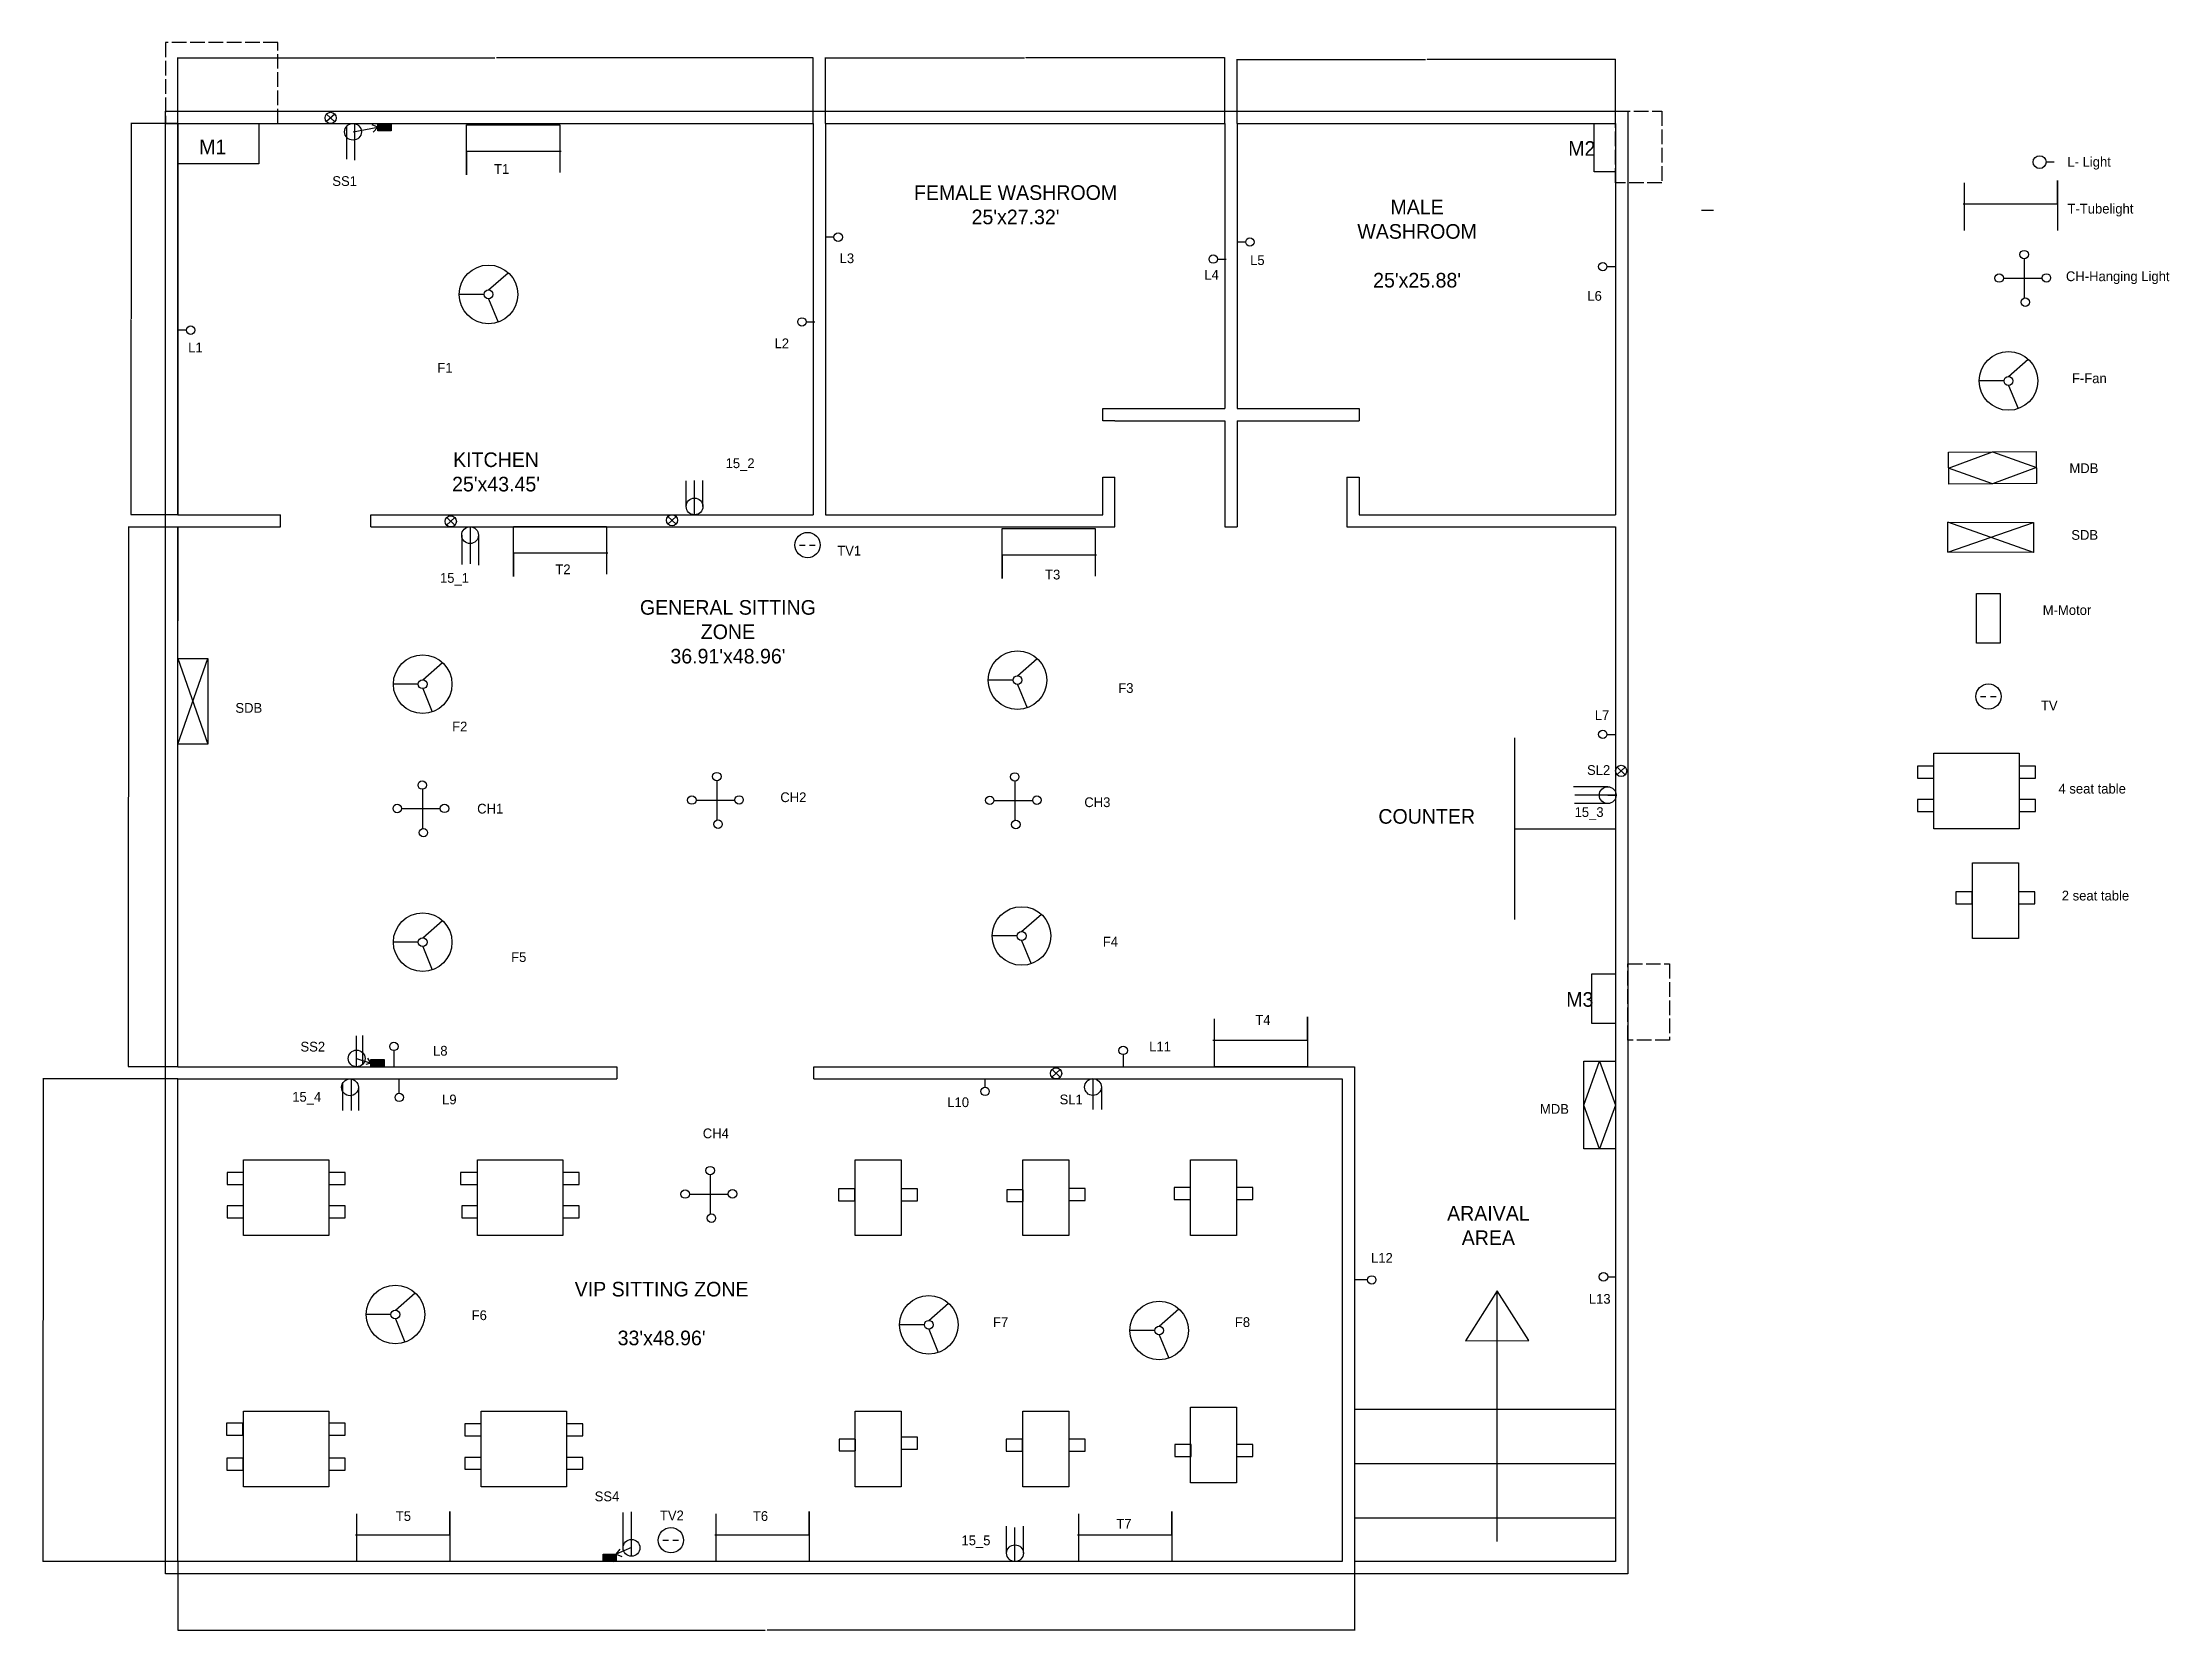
# Model space of a CAD drawing. Header units: inches. Extents: x -94 to 1651, y -1204 to 99.
import ezdxf

# ---------------------------------------------------------------- set-up
doc = ezdxf.new("R2010")
doc.units = ezdxf.units.IN
doc.header["$MEASUREMENT"] = 0
doc.linetypes.add('ACAD_ISO02W100', pattern=[15, 12, -3])
doc.dimstyles.get("Standard").update_dxf_attribs({"dimtxt": 0.18, "dimasz": 0.18, "dimexe": 0.18, "dimexo": 0.0625, "dimgap": 0.09, "dimtad": 0, "dimtih": 1, "dimtoh": 1, "dimdec": 4, "dimzin": 0, "dimdsep": 46, "dimtxsty": 'Standard', "dimcen": 0.09, "dimadec": 0, "dimazin": 0, "dimtfac": 1, "dimtdec": 4, "dimtofl": 0, "dimtmove": 0, "dimatfit": 3, "dimfxl": 0, "dimtolj": 1, "dimtzin": 0, "dimarcsym": 0})

msp = doc.modelspace()

# ---------------------------------------------------------------- texts
for s, insert, char_height, width, attachment_point in [('M1', (34.15541, 19.58746), 12, 30.0398465, 1), ('M2', (1157.79684, 18.30071), 12, 30.0398465, 1), ('L- Light', (1567.41853, 5.37599), 8, 78.1045874, 1), ('SS1', (143.4441, -10.46027), 8, 38.863171, 1), ('T1', (276.16704, -0.54621), 8, 27.7775528, 1), ("FEMALE WASHROOM\\P25'x27.32'", (704.19088, -17.87833), 12, 161.877468, 2), ("MALE\\PWASHROOM^J^J25'x25.88'", (1033.73417, -29.777), 12, 161.877468, 2), ('T-Tubelight', (1567.53591, -33.07232), 8, 0.5134025, 1), ('L3', (559.82563, -73.79131), 8, 13.6774978, 1), ('L5', (896.68205, -75.32373), 8, 13.6774978, 1), ('L4', (859.14212, -87.28815), 8, 13.6774978, 1), ('L6', (1173.47621, -104.65363), 8, 13.6774978, 1), ('CH-Hanging Light', (1566.26514, -88.56131), 8, 167.4753847, 1), ('L1', (25.15029, -146.96036), 8, 13.6774978, 1), ('L2', (506.39971, -143.61528), 8, 13.6774978, 1), ('F1', (229.64797, -163.66585), 8, 100.8711595, 1), ('F-Fan', (1571.19357, -172.25431), 8, 66.0839803, 1), ("KITCHEN\\P25'x43.45'", (277.80115, -237.07972), 12, 161.877468, 2), ('15_2', (466.21572, -241.96379), 8, 34.4510956, 1), ('MDB', (1569.11168, -246.04357), 8, 67.3450981, 1), ('TV1', (557.82658, -313.71525), 8, 32.9244126, 1), ('SDB', (1570.6684, -300.79819), 8, 38.5008645, 1), ('T2', (326.51385, -328.99465), 8, 27.7775528, 1), ('15_1', (231.78023, -336.07516), 8, 34.4510956, 1), ('T3', (728.42029, -333.33032), 8, 27.7775528, 1), ("GENERAL SITTING ZONE\\P36.91'x48.96'", (468.13212, -358.24526), 12, 161.877468, 2), ('M-Motor', (1547.23278, -362.44056), 8, 45.7725105, 1), ('F3', (788.47403, -426.42756), 8, 100.8711595, 1), ('SDB', (63.91011, -442.71676), 8, 38.5008645, 1), ('L7', (1179.59694, -448.59126), 8, 13.6774978, 1), ('TV', (1545.73171, -440.8198), 8, 65.2535295, 1), ('F2', (241.75842, -457.98761), 8, 100.8711595, 1), ('SL2', (1173.19471, -493.71064), 8, 38.863171, 1), ('CH2', (511.13791, -516.02646), 8, 35.4485574, 1), ('CH3', (760.64121, -520.11237), 8, 35.4485574, 1), ('4 seat table', (1560.15891, -508.96922), 8, 114.1879793, 1), ('CH1', (262.31631, -525.38843), 8, 35.4485574, 1), ('COUNTER', (1041.64413, -529.73149), 12, 161.877468, 2), ('15_3', (1162.99242, -528.22465), 8, 34.4510956, 1), ('2 seat table', (1562.842, -596.71662), 8, 114.1879793, 1), ('F4', (775.80583, -634.52972), 8, 100.8711595, 1), ('F5', (290.19188, -647.18458), 8, 100.8711595, 1), ('M3', (1156.14807, -679.95327), 12, 30.0398465, 1), ('T4', (900.95166, -698.75952), 8, 27.7775528, 1), ('SS2', (117.30105, -720.67598), 8, 38.863171, 1), ('L8', (226.10176, -724.02575), 8, 13.6774978, 1), ('L11', (813.84205, -720.60977), 8, 13.6774978, 1), ('15_4', (110.53809, -761.82689), 8, 34.4510956, 1), ('L9', (233.53547, -763.9841), 8, 13.6774978, 1), ('L10', (648.1661, -766.2654), 8, 13.6774978, 1), ('SL1', (740.34036, -763.99128), 8, 38.863171, 1), ('MDB', (1134.57195, -771.75573), 8, 67.3450981, 1), ('CH4', (447.50501, -791.80656), 8, 35.4485574, 1), ('ARAIVAL\\PAREA', (1092.24188, -855.42366), 12, 161.877468, 2), ('L12', (995.94277, -893.95847), 8, 13.6774978, 1), ("VIP SITTING ZONE\\P\\P33'x48.96'", (413.69516, -917.64443), 12, 161.877468, 2), ('F6', (257.81762, -941.05858), 8, 100.8711595, 1), ('L13', (1174.70416, -927.59048), 8, 13.6774978, 1), ('F7', (685.72093, -946.68296), 8, 100.8711595, 1), ('F8', (884.18924, -946.68296), 8, 100.8711595, 1), ('SS4', (358.74567, -1089.65341), 8, 38.863171, 1), ('T5', (195.56868, -1105.79653), 8, 27.7775528, 1), ('TV2', (412.30815, -1105.28746), 8, 32.9244126, 1), ('T6', (488.61391, -1105.79653), 8, 27.7775528, 1), ('T7', (786.8531, -1112.15624), 8, 27.7775528, 1), ('15_5', (659.79315, -1125.74957), 8, 34.4510956, 1)]:
    msp.add_mtext(s, dxfattribs=dict(insert=insert, char_height=char_height, width=width, attachment_point=attachment_point))

# ---------------------------------------------------------------- blocks, each defined once
blk = doc.blocks.new('*D3')
at = {"color": 0, "lineweight": -2}
for p, q in [((16.6, 32.9), (16.6, 86.9)), ((16.8, 86.7), (276.7, 86.7)), ((537.9, 86.7), (278.1, 86.7)), ((538.1, 32.9), (538.1, 86.9))]:
    blk.add_line(p, q, dxfattribs=at)
at = {"color": 0}
for points in [[(16.8, 86.7), (16.8, 86.7), (16.6, 86.7)], [(537.9, 86.7), (537.9, 86.7), (538.1, 86.7)]]:
    blk.add_solid(points, dxfattribs=at)
at = {"layer": 'Defpoints', "color": 0}
for p in [(538.1, 86.7), (16.6, 32.8), (538.1, 32.8)]:
    blk.add_point(p, dxfattribs=at)
at = {"color": 0, "insert": (277.4, 86.7), "char_height": 0.18, "attachment_point": 5}
blk.add_mtext('\\A1;521.4529', dxfattribs=at)
blk = doc.blocks.new('*D4')
at = {"color": 0, "lineweight": -2}
for p, q in [((16.6, 32.8), (-21.8, 32.8)), ((-21.7, 32.6), (-21.7, -127.6)), ((-21.7, -288.1), (-21.7, -127.9)), ((16.6, -288.3), (-21.8, -288.3))]:
    blk.add_line(p, q, dxfattribs=at)
at = {"color": 0}
for points in [[(-21.7, 32.6), (-21.6, 32.6), (-21.7, 32.8)], [(-21.7, -288.1), (-21.6, -288.1), (-21.7, -288.3)]]:
    blk.add_solid(points, dxfattribs=at)
at = {"layer": 'Defpoints', "color": 0}
for p in [(16.6, 32.8), (-21.7, -288.3), (16.6, -288.3)]:
    blk.add_point(p, dxfattribs=at)
at = {"color": 0, "insert": (-21.7, -127.7), "char_height": 0.18, "attachment_point": 5}
blk.add_mtext('\\A1;321.0754', dxfattribs=at)
blk = doc.blocks.new('*D5')
at = {"color": 0, "lineweight": -2}
for p, q in [((548.1, 32.9), (548.1, 86.9)), ((548.3, 86.7), (711.4, 86.7)), ((875.8, 86.7), (712.7, 86.7)), ((876, 32.9), (876, 86.9))]:
    blk.add_line(p, q, dxfattribs=at)
at = {"color": 0}
for points in [[(548.3, 86.8), (548.3, 86.7), (548.1, 86.7)], [(875.8, 86.8), (875.8, 86.7), (876, 86.7)]]:
    blk.add_solid(points, dxfattribs=at)
at = {"layer": 'Defpoints', "color": 0}
for p in [(876, 86.7), (548.1, 32.8), (876, 32.8)]:
    blk.add_point(p, dxfattribs=at)
at = {"color": 0, "insert": (712, 86.7), "char_height": 0.18, "attachment_point": 5}
blk.add_mtext('\\A1;327.9162', dxfattribs=at)
blk = doc.blocks.new('*D6')
at = {"color": 0, "lineweight": -2}
for p, q in [((886, 32.9), (886, 85.5)), ((886.2, 85.3), (1040.7, 85.3)), ((1196.5, 85.3), (1042, 85.3)), ((1196.6, 32.9), (1196.6, 85.5))]:
    blk.add_line(p, q, dxfattribs=at)
at = {"color": 0}
for points in [[(886.2, 85.3), (886.2, 85.3), (886, 85.3)], [(1196.5, 85.3), (1196.5, 85.3), (1196.6, 85.3)]]:
    blk.add_solid(points, dxfattribs=at)
at = {"layer": 'Defpoints', "color": 0}
for p in [(1196.6, 85.3), (886, 32.8), (1196.6, 32.8)]:
    blk.add_point(p, dxfattribs=at)
at = {"color": 0, "insert": (1041.3, 85.3), "char_height": 0.18, "attachment_point": 5}
blk.add_mtext('\\A1;310.6309', dxfattribs=at)
blk = doc.blocks.new('*D7')
at = {"color": 0, "lineweight": -2}
for p, q in [((16.6, -298.3), (-24.1, -298.3)), ((-23.9, -298.5), (-23.9, -519.6)), ((-23.9, -741), (-23.9, -519.9)), ((16.6, -741.2), (-24.1, -741.2))]:
    blk.add_line(p, q, dxfattribs=at)
at = {"color": 0}
for points in [[(-24, -298.5), (-23.9, -298.5), (-23.9, -298.3)], [(-24, -741), (-23.9, -741), (-23.9, -741.2)]]:
    blk.add_solid(points, dxfattribs=at)
at = {"layer": 'Defpoints', "color": 0}
for p in [(16.6, -298.3), (-23.9, -741.2), (16.6, -741.2)]:
    blk.add_point(p, dxfattribs=at)
at = {"color": 0, "insert": (-23.9, -519.7), "char_height": 0.18, "attachment_point": 5}
blk.add_mtext('\\A1;442.9246', dxfattribs=at)
blk = doc.blocks.new('*D8')
at = {"color": 0, "lineweight": -2}
for p, q in [((16.6, -1147.3), (16.6, -1203.7)), ((982.3, -1147.3), (982.3, -1203.7)), ((16.8, -1203.5), (498.8, -1203.5)), ((982.1, -1203.5), (500.2, -1203.5))]:
    blk.add_line(p, q, dxfattribs=at)
at = {"color": 0}
for points in [[(16.8, -1203.5), (16.8, -1203.5), (16.6, -1203.5)], [(982.1, -1203.5), (982.1, -1203.5), (982.3, -1203.5)]]:
    blk.add_solid(points, dxfattribs=at)
at = {"layer": 'Defpoints', "color": 0}
for p in [(16.6, -1147.2), (982.3, -1147.2), (16.6, -1203.5)]:
    blk.add_point(p, dxfattribs=at)
at = {"color": 0, "insert": (499.5, -1203.5), "char_height": 0.18, "attachment_point": 5}
blk.add_mtext('\\A1;965.6540', dxfattribs=at)
blk = doc.blocks.new('*D9')
at = {"color": 0, "lineweight": -2}
for p, q in [((16.6, -751.2), (-94.1, -751.2)), ((-93.9, -751.4), (-93.9, -949)), ((-93.9, -1147), (-93.9, -949.4)), ((16.6, -1147.2), (-94.1, -1147.2))]:
    blk.add_line(p, q, dxfattribs=at)
at = {"color": 0}
for points in [[(-93.9, -751.4), (-93.8, -751.4), (-93.9, -751.2)], [(-93.9, -1147), (-93.8, -1147), (-93.9, -1147.2)]]:
    blk.add_solid(points, dxfattribs=at)
at = {"layer": 'Defpoints', "color": 0}
for p in [(16.6, -751.2), (-93.9, -1147.2), (16.6, -1147.2)]:
    blk.add_point(p, dxfattribs=at)
at = {"color": 0, "insert": (-93.9, -949.2), "char_height": 0.18, "attachment_point": 5}
blk.add_mtext('\\A1;396.0000', dxfattribs=at)

# ---------------------------------------------------------------- dimensions: what is measured, and where the dimension line sits
for base, p1, p2, picture, middle in [((538.08918, 86.6936), (16.63627, 32.80264), (538.08918, 32.80264), '*D3', (277.36273, 86.6936)), ((876.00535, 86.73781), (548.08918, 32.80264), (876.00535, 32.80264), '*D5', (712.04726, 86.73781)), ((1196.63627, 85.29121), (886.00535, 32.80264), (1196.63627, 32.80264), '*D6', (1041.32081, 85.29121)), ((16.63627, -1203.4865), (982.29029, -1147.19736), (16.63627, -1147.19736), '*D8', (499.46328, -1203.4865))]:
    dim = msp.add_linear_dim(base=base, p1=p1, p2=p2, dimstyle='Standard')
    dim.commit()
    dim.dimension.update_dxf_attribs({"geometry": picture, "text_midpoint": middle})
for base, p1, p2, picture, middle in [((-21.65831, -288.2728), (16.63627, 32.80264), (16.63627, -288.2728), '*D4', (-21.65831, -127.73508)), ((-23.94263, -741.19736), (16.63627, -298.2728), (16.63627, -741.19736), '*D7', (-23.94263, -519.73508)), ((-93.8749, -1147.19736), (16.63627, -751.19736), (16.63627, -1147.19736), '*D9', (-93.8749, -949.19736))]:
    dim = msp.add_linear_dim(base=base, p1=p1, p2=p2, angle=90, dimstyle='Standard')
    dim.commit()
    dim.dimension.update_dxf_attribs({"geometry": picture, "text_midpoint": middle})

# ---------------------------------------------------------------- hatches: boundary and pattern name
h = msp.add_hatch()
h.set_pattern_fill('ANSI31', color=256, style=0)
h.paths.add_polyline_path([(191.74321, 32.80264), (180.86403, 32.80264), (180.86403, 26.78875), (191.74321, 26.78875)])
h = msp.add_hatch()
h.set_pattern_fill('ANSI31', color=256, style=0)
h.set_pattern_definition([(45, (-5.77987, -767.9861), (-0.08838835, 0.08838835), [])])
h.paths.add_polyline_path([(185.96333, -735.18346), (175.08416, -735.18346), (175.08416, -741.19736), (185.96333, -741.19736)])
h = msp.add_hatch()
h.set_pattern_fill('ANSI31', color=256, style=0)
h.set_pattern_definition([(45, (184.737, -1173.9861), (-0.08838835, 0.08838835), [])])
h.paths.add_polyline_path([(376.4802, -1141.18346), (365.60103, -1141.18346), (365.60103, -1147.19736), (376.4802, -1147.19736)])

# ---------------------------------------------------------------- linework, layer by layer
for p, q in [((145.43962, 40.46894), (138.64138, 34.30976)), ((138.69778, 40.53007), (145.38322, 34.24864)), ((16.63627, 32.80264), (16.63627, -288.2728)), ((155.03396, 30.28565), (155.03396, 3.40627)), ((160.42867, 26.00834), (180.86403, 29.7957)), ((161.54029, 32.80264), (161.54029, 2.74052)), ((180.86403, 29.7957), (176.17062, 31.60037)), ((180.86403, 29.7957), (176.95683, 25.65395)), ((253.69985, -9.30588), (253.69985, 31.82907)), ((253.69985, 31.82907), (330.04455, 31.82907)), ((330.04455, 31.82907), (330.04455, -7.4067)), ((538.08918, 32.80264), (538.08918, -288.2728)), ((548.08918, 32.80264), (548.08918, -288.2728)), ((876.00535, 32.80264), (876.00535, -201.17987)), ((886.00535, 32.80264), (886.00535, -201.17987)), ((331.19143, 9.9345), (253.69985, 9.9345)), ((253.69985, 9.9345), (253.69985, -9.30588)), ((1550.03549, 1.27278), (1556.50414, 1.27278)), ((1482.94459, -55.12539), (1482.94459, -15.88963)), ((1559.2893, -33.23083), (1559.2893, -13.99044)), ((1559.2893, -13.99044), (1559.2893, -55.12539)), ((1481.79772, -33.23083), (1559.2893, -33.23083)), ((1267.05026, -38.3013), (1277.05026, -38.3013)), ((555.1715, -60.46529), (548.08918, -60.46529)), ((893.08767, -64.45353), (886.00535, -64.45353)), ((869.89575, -78.47076), (876.97807, -78.47076)), ((1189.56982, -84.67054), (1196.65213, -84.67054)), ((1532.03128, -78.27151), (1532.03128, -110.56171)), ((271.64214, -103.78794), (287.84204, -89.63884)), ((1515.17989, -94.0731), (1546.81927, -94.0731)), ((268.01694, -107.41315), (247.59297, -107.41315)), ((271.64214, -111.03836), (279.49591, -130.14377)), ((23.71859, -136.80618), (16.63627, -136.80618)), ((532.36508, -129.99666), (539.44739, -129.99666)), ((1519.0626, -174.83655), (1535.2625, -160.68745)), ((1515.4374, -178.46175), (1495.01343, -178.46175)), ((1519.0626, -182.08696), (1526.91637, -201.19237)), ((775.70227, -201.17987), (876.00535, -201.17987)), ((775.70227, -211.17987), (775.70227, -201.17987)), ((886.00535, -201.17987), (986.08117, -201.17987)), ((986.08117, -201.17987), (986.08117, -211.17987)), ((785.70227, -211.17987), (775.70227, -211.17987)), ((785.70227, -211.17987), (876.00535, -211.17987)), ((876.00535, -211.17987), (876.00535, -288.2728)), ((886.00535, -211.17987), (886.00535, -288.2728)), ((886.00535, -211.17987), (986.08117, -211.17987)), ((1469.9652, -250.00454), (1505.90336, -236.65063)), ((1505.90336, -236.65063), (1542.03259, -249.4786)), ((433.8518, -281.38817), (433.8518, -260.35438)), ((440.73869, -288.2728), (440.73869, -260.02305)), ((447.62108, -281.38817), (447.62108, -260.02305)), ((775.70227, -288.2728), (775.70227, -257.30473)), ((775.70227, -257.30473), (785.70227, -257.30473)), ((785.70227, -298.2728), (785.70227, -257.30473)), ((976.08117, -257.30473), (976.08117, -298.2728)), ((976.08117, -257.30473), (986.08117, -257.30473)), ((986.08117, -257.30473), (986.08117, -288.2728)), ((1506.09443, -262.8325), (1469.9652, -250.00454)), ((1542.03259, -249.4786), (1506.09443, -262.8325)), ((16.63627, -288.2728), (100.98505, -288.2728)), ((100.98505, -298.2728), (100.98505, -288.2728)), ((175.13655, -298.2728), (175.13655, -288.2728)), ((175.13655, -288.2728), (538.08918, -288.2728)), ((244.07615, -290.6065), (237.27791, -296.76569)), ((237.33431, -290.54538), (244.01975, -296.82681)), ((425.66141, -289.69252), (418.86317, -295.8517)), ((418.91957, -289.63139), (425.60501, -295.91283)), ((548.08918, -288.2728), (775.70227, -288.2728)), ((876.00535, -288.2728), (876.00535, -298.2728)), ((886.00535, -288.2728), (886.00535, -298.2728)), ((986.08117, -288.2728), (1196.63627, -288.2728)), ((1469.23622, -319.02848), (1539.67613, -294.50234)), ((1539.61259, -319.20949), (1469.29977, -294.32133)), ((16.63627, -298.2728), (100.98505, -298.2728)), ((16.63627, -298.2728), (16.63627, -375.19736)), ((175.13655, -298.2728), (785.70227, -298.2728)), ((249.60555, -305.0166), (249.60555, -328.99012)), ((256.49019, -298.13196), (256.49019, -328.557)), ((263.37483, -305.0166), (263.37483, -329.5801)), ((292.06139, -339.00389), (292.06139, -297.86894)), ((292.06139, -297.86894), (368.40609, -297.86894)), ((368.40609, -297.86894), (368.40609, -337.10471)), ((527.00124, -313.05553), (531.3975, -313.05553)), ((535.20758, -313.05553), (539.70152, -313.05553)), ((693.09936, -340.58747), (693.09936, -299.45252)), ((693.09936, -299.45252), (769.44406, -299.45252)), ((769.44406, -299.45252), (769.44406, -338.68828)), ((876.00535, -298.2728), (886.00535, -298.2728)), ((976.08117, -298.2728), (1196.63627, -298.2728)), ((369.55297, -319.76351), (292.06139, -319.76351)), ((292.06139, -319.76351), (292.06139, -339.00389)), ((770.59094, -321.34708), (693.09936, -321.34708)), ((693.09936, -321.34708), (693.09936, -340.58747)), ((16.63627, -406.12146), (41.34351, -476.49806)), ((16.63627, -476.49806), (41.34351, -406.12146)), ((217.60543, -423.65269), (233.80533, -409.50359)), ((705.77526, -420.26619), (721.97516, -406.11709)), ((213.98022, -427.2779), (193.55625, -427.2779)), ((217.60543, -430.90311), (225.45919, -450.00852)), ((702.15005, -423.8914), (681.72608, -423.8914)), ((705.77526, -427.51661), (713.62902, -446.62202)), ((1496.23776, -437.33161), (1500.63402, -437.33161)), ((1504.4441, -437.33161), (1508.93804, -437.33161)), ((1113.56831, -471.31008), (1113.56831, -620.31469)), ((1189.55396, -468.40971), (1196.63627, -468.40971)), ((1204.6221, -495.33039), (1197.82386, -501.48957)), ((1197.88026, -495.26926), (1204.5657, -501.5507)), ((217.32138, -513.54523), (217.32138, -545.83543)), ((442.24789, -522.38401), (473.88728, -522.38401)), ((459.09929, -506.58242), (459.09929, -538.87262)), ((686.71423, -522.62129), (718.35362, -522.62129)), ((703.56563, -506.8197), (703.56563, -539.1099)), ((1190.19197, -511.42246), (1162.20247, -511.42246)), ((1197.07661, -518.3071), (1163.2595, -518.3071)), ((1190.19197, -518.3071), (1197.07661, -518.3071)), ((200.46998, -529.34682), (232.10937, -529.34682)), ((1190.19197, -525.19174), (1162.90716, -525.19174)), ((1113.56831, -545.81239), (1196.63627, -545.81239)), ((217.60543, -635.30903), (233.80533, -621.15993)), ((709.16532, -630.22928), (725.36522, -616.08018)), ((213.98022, -638.93424), (193.55625, -638.93424)), ((217.60543, -642.55945), (225.45919, -661.66486)), ((705.54012, -633.85449), (685.11615, -633.85449)), ((709.16532, -637.47969), (717.01909, -656.58511)), ((168.41146, -739.02859), (168.41146, -715.61558)), ((867.33866, -741.19736), (867.33866, -701.96159)), ((943.68337, -719.30279), (943.68337, -700.06241)), ((943.68337, -700.06241), (943.68337, -741.19736)), ((163.39786, -741.19736), (163.39786, -715.87234)), ((194.00759, -727.90022), (194.00759, -741.19736)), ((792.4719, -731.18052), (792.4719, -741.19736)), ((866.19179, -719.30279), (943.68337, -719.30279)), ((16.63627, -741.19736), (376.93134, -741.19736)), ((163.39561, -734.31272), (175.08416, -738.19041)), ((175.08416, -738.19041), (170.99482, -739.38399)), ((175.08416, -738.19041), (172.62721, -734.11568)), ((175.08416, -738.19041), (175.08416, -738.19041)), ((376.93134, -741.19736), (376.93134, -751.19736)), ((538.51307, -751.19736), (538.51307, -741.19736)), ((538.51307, -741.19736), (982.29029, -741.19736)), ((740.88261, -743.53106), (734.08437, -749.69024)), ((734.14077, -743.46993), (740.82621, -749.75136)), ((943.68337, -741.19736), (867.33866, -741.19736)), ((982.29029, -741.19736), (982.29029, -1147.19736)), ((1170.45371, -772.58551), (1183.54499, -736.55086)), ((1183.54499, -736.55086), (1196.63627, -772.58551)), ((16.63627, -1147.19736), (16.63627, -751.19736)), ((16.63627, -751.19736), (376.93134, -751.19736)), ((151.7788, -754.98488), (151.7788, -777.02769)), ((158.88864, -751.19736), (158.88864, -777.02769)), ((164.84347, -758.01892), (164.84347, -777.02769)), ((198.39624, -762.79343), (198.39624, -751.19736)), ((538.51307, -751.19736), (972.29029, -751.19736)), ((679.18237, -757.87534), (679.18237, -751.19736)), ((767.72018, -750.92026), (767.72018, -776.32485)), ((774.60482, -757.80489), (774.60482, -776.32485)), ((972.29029, -751.19736), (972.29029, -1147.19736)), ((1183.54499, -808.62016), (1170.45371, -772.58551)), ((1196.63627, -772.58551), (1183.54499, -808.62016)), ((453.64697, -829.84463), (453.64697, -862.13482)), ((436.79557, -845.64622), (468.43496, -845.64622)), ((993.0473, -916.06946), (982.29029, -916.06946)), ((1099.50856, -925.10786), (1073.41365, -966.14811)), ((1099.50856, -1130.60022), (1099.50856, -925.10786)), ((1125.54572, -965.68725), (1099.50856, -925.10786)), ((1190.16762, -913.51197), (1196.63627, -913.51197)), ((195.19826, -940.82427), (211.39816, -926.67517)), ((632.95301, -949.21763), (649.15292, -935.06853)), ((822.07627, -953.90729), (838.27617, -939.75819)), ((191.57306, -944.44947), (171.14909, -944.44947)), ((195.19826, -948.07468), (203.05203, -967.1801)), ((629.32781, -952.84284), (608.90384, -952.84284)), ((632.95301, -956.46804), (640.80678, -975.57346)), ((818.45107, -957.5325), (798.0271, -957.5325)), ((822.07627, -961.1577), (829.93004, -980.26312)), ((1073.41365, -966.14811), (1125.54572, -965.68725)), ((982.29029, -1022.09723), (1196.63627, -1022.09723)), ((982.29029, -1066.74118), (1196.63627, -1066.74118)), ((163.61907, -1147.19736), (163.61907, -1107.96159)), ((239.96378, -1125.30279), (239.96378, -1106.06241)), ((239.96378, -1106.06241), (239.96378, -1147.19736)), ((382.11011, -1135.86433), (382.11011, -1106.86724)), ((388.99475, -1142.74897), (388.99475, -1106.2376)), ((458.41299, -1147.19736), (458.41299, -1107.96159)), ((534.75769, -1125.30279), (534.75769, -1106.06241)), ((534.75769, -1106.06241), (534.75769, -1147.19736)), ((756.08579, -1147.19736), (756.08579, -1107.96159)), ((832.43049, -1125.30279), (832.43049, -1106.06241)), ((832.43049, -1106.06241), (832.43049, -1147.19736)), ((982.29029, -1111.38513), (1196.63627, -1111.38513)), ((162.4722, -1125.30279), (239.96378, -1125.30279)), ((414.83344, -1129.6293), (419.2297, -1129.6293)), ((423.03978, -1129.6293), (427.53373, -1129.6293)), ((457.26612, -1125.30279), (534.75769, -1125.30279)), ((696.83223, -1140.31272), (696.83223, -1118.21525)), ((703.71912, -1147.19736), (703.71912, -1119.09922)), ((710.60151, -1140.31272), (710.60151, -1118.21525)), ((754.93891, -1125.30279), (832.43049, -1125.30279)), ((239.96378, -1147.19736), (163.61907, -1147.19736)), ((388.99475, -1135.72021), (376.4802, -1141.18346)), ((376.4802, -1141.18346), (379.55278, -1137.04177)), ((376.4802, -1141.18346), (380.98598, -1142.98879)), ((534.75769, -1147.19736), (458.41299, -1147.19736)), ((832.43049, -1147.19736), (756.08579, -1147.19736))]:
    msp.add_line(p, q)
at = {"linetype": 'ACAD_ISO02W100'}
for points in [[(6.63627, 32.80264), (98.82149, 32.80264), (98.82149, 99.20658), (6.63627, 99.20658)], [(1196.63627, 42.80264), (1234.69766, 42.80264), (1234.69766, -15.83031), (1196.63627, -15.83031)], [(1206.63627, -656.68947), (1241.01606, -656.68947), (1241.01606, -719.40721), (1206.63627, -719.40721)]]:
    msp.add_lwpolyline(points, close=True, dxfattribs=at)
for points in [[(6.63627, 42.80264), (1206.63627, 42.80264), (1206.63627, -1157.19736), (6.63627, -1157.19736)], [(16.63627, 32.80264), (83.20638, 32.80264), (83.20638, -0.42758), (16.63627, -0.42758)], [(180.86403, 32.80264), (191.74321, 32.80264), (191.74321, 26.78875), (180.86403, 26.78875)], [(1196.63627, -6.86656), (1179.06391, -6.86656), (1179.06391, 32.80264), (1196.63627, 32.80264)], [(1470.06074, -263.09547), (1469.86967, -236.9136), (1541.93705, -236.38766), (1542.12812, -262.56953)], [(1469.23622, -319.02848), (1469.29977, -294.32133), (1539.67613, -294.50234), (1539.61259, -319.20949)], [(1512.3343, -393.47789), (1492.81906, -393.47789), (1492.81906, -352.96112), (1512.3343, -352.96112)], [(16.63627, -406.12146), (41.34351, -406.12146), (41.34351, -476.49806), (16.63627, -476.49806)], [(1457.96723, -483.92156), (1527.92551, -483.92156), (1527.92551, -546.04127), (1457.96723, -546.04127)], [(1457.96723, -494.42961), (1444.54359, -494.42961), (1444.54359, -504.24748), (1457.96723, -504.24748)], [(1541.34915, -494.42961), (1527.92551, -494.42961), (1527.92551, -504.24748), (1541.34915, -504.24748)], [(1457.96723, -521.80637), (1444.54359, -521.80637), (1444.54359, -531.62424), (1457.96723, -531.62424)], [(1541.34915, -521.80637), (1527.92551, -521.80637), (1527.92551, -531.62424), (1541.34915, -531.62424)], [(1489.47803, -573.74998), (1527.23329, -573.74998), (1527.23329, -635.86969), (1489.47803, -635.86969)], [(1489.36892, -597.5787), (1475.94528, -597.5787), (1475.94528, -607.39657), (1489.36892, -607.39657)], [(1540.65693, -597.5787), (1527.23329, -597.5787), (1527.23329, -607.39657), (1540.65693, -607.39657)], [(1196.63627, -705.53161), (1177.12103, -705.53161), (1177.12103, -665.01483), (1196.63627, -665.01483)], [(175.08416, -735.18346), (185.96333, -735.18346), (185.96333, -741.19736), (175.08416, -741.19736)], [(1196.63627, -808.62016), (1170.45371, -808.62016), (1170.45371, -736.55086), (1196.63627, -736.55086)], [(70.52042, -817.41737), (140.4787, -817.41737), (140.4787, -879.53708), (70.52042, -879.53708)], [(262.62807, -817.41737), (332.58635, -817.41737), (332.58635, -879.53708), (262.62807, -879.53708)], [(572.44331, -817.41737), (610.19857, -817.41737), (610.19857, -879.53708), (572.44331, -879.53708)], [(710.13897, -817.41737), (747.89423, -817.41737), (747.89423, -879.53708), (710.13897, -879.53708)], [(847.83462, -817.41737), (885.58989, -817.41737), (885.58989, -879.53708), (847.83462, -879.53708)], [(70.52042, -827.92542), (57.09678, -827.92542), (57.09678, -837.74329), (70.52042, -837.74329)], [(153.90234, -827.92542), (140.4787, -827.92542), (140.4787, -837.74329), (153.90234, -837.74329)], [(262.62807, -827.92542), (248.67665, -827.92542), (248.67665, -837.74329), (262.62807, -837.74329)], [(346.00999, -827.92542), (332.58635, -827.92542), (332.58635, -837.74329), (346.00999, -837.74329)], [(70.52042, -855.30218), (57.09678, -855.30218), (57.09678, -865.12005), (70.52042, -865.12005)], [(153.90234, -855.30218), (140.4787, -855.30218), (140.4787, -865.12005), (153.90234, -865.12005)], [(262.62807, -855.30218), (249.63426, -855.30218), (249.63426, -865.12005), (262.62807, -865.12005)], [(346.00999, -855.30218), (332.58635, -855.30218), (332.58635, -865.12005), (346.00999, -865.12005)], [(572.3342, -841.24609), (558.91056, -841.24609), (558.91056, -851.06396), (572.3342, -851.06396)], [(623.62221, -841.24609), (610.19857, -841.24609), (610.19857, -851.06396), (623.62221, -851.06396)], [(710.36283, -842.02157), (696.93919, -842.02157), (696.93919, -851.83944), (710.36283, -851.83944)], [(761.31787, -841.07236), (747.89423, -841.07236), (747.89423, -850.89023), (761.31787, -850.89023)], [(847.661, -840.15185), (834.23736, -840.15185), (834.23736, -849.96972), (847.661, -849.96972)], [(899.01353, -840.15185), (885.58989, -840.15185), (885.58989, -849.96972), (899.01353, -849.96972)], [(70.52042, -1023.74354), (140.4787, -1023.74354), (140.4787, -1085.86325), (70.52042, -1085.86325)], [(265.70531, -1023.74354), (335.66359, -1023.74354), (335.66359, -1085.86325), (265.70531, -1085.86325)], [(572.44331, -1023.74354), (610.19857, -1023.74354), (610.19857, -1085.86325), (572.44331, -1085.86325)], [(710.13897, -1023.74354), (747.89423, -1023.74354), (747.89423, -1085.86325), (710.13897, -1085.86325)], [(847.83462, -1020.4157), (885.58989, -1020.4157), (885.58989, -1082.53541), (847.83462, -1082.53541)], [(70.10491, -1033.58521), (56.68127, -1033.58521), (56.68127, -1043.40309), (70.10491, -1043.40309)], [(153.90234, -1033.58521), (140.4787, -1033.58521), (140.4787, -1043.40309), (153.90234, -1043.40309)], [(265.70531, -1034.25159), (252.28167, -1034.25159), (252.28167, -1044.06946), (265.70531, -1044.06946)], [(349.08723, -1034.25159), (335.66359, -1034.25159), (335.66359, -1044.06946), (349.08723, -1044.06946)], [(572.80916, -1046.59821), (559.38552, -1046.59821), (559.38552, -1056.41608), (572.80916, -1056.41608)], [(623.62221, -1044.98552), (610.19857, -1044.98552), (610.19857, -1054.8034), (623.62221, -1054.8034)], [(709.90225, -1046.64585), (696.47861, -1046.64585), (696.47861, -1056.46373), (709.90225, -1056.46373)], [(761.31787, -1046.64585), (747.89423, -1046.64585), (747.89423, -1056.46373), (761.31787, -1056.46373)], [(70.19232, -1062.38714), (56.76868, -1062.38714), (56.76868, -1072.20501), (70.19232, -1072.20501)], [(153.90234, -1062.38714), (140.4787, -1062.38714), (140.4787, -1072.20501), (153.90234, -1072.20501)], [(265.70531, -1061.62835), (252.28167, -1061.62835), (252.28167, -1071.44622), (265.70531, -1071.44622)], [(349.08723, -1061.62835), (335.66359, -1061.62835), (335.66359, -1071.44622), (349.08723, -1071.44622)], [(848.39433, -1051.00664), (834.97069, -1051.00664), (834.97069, -1060.82451), (848.39433, -1060.82451)], [(899.01353, -1051.00664), (885.58989, -1051.00664), (885.58989, -1060.82451), (899.01353, -1060.82451)], [(365.60103, -1141.18346), (376.4802, -1141.18346), (376.4802, -1147.19736), (365.60103, -1147.19736)]]:
    msp.add_lwpolyline(points, close=True)
for points in [[(16.63627, -288.2728), (16.63627, 32.80264), (538.08918, 32.80264)], [(548.08918, 32.80264), (876.00535, 32.80264)], [(886.00535, 32.80264), (1196.63627, 32.80264), (1196.63627, -288.2728)], [(16.63627, -741.19736), (16.63627, -298.2728)], [(1196.63627, -298.2728), (1196.63627, -1147.19736), (982.29029, -1147.19736)], [(972.29029, -1147.19736), (16.63627, -1147.19736), (16.63627, -751.19736)]]:
    msp.add_lwpolyline(points)
for centre, radius in [((142.0405, 37.38935), 4.58671), ((160.42867, 26.00834), 6.88464), ((1544.62828, 1.11433), 5.27658), ((558.63562, -60.46529), 3.46413), ((896.5518, -64.45353), 3.46413), ((271.64214, -107.41315), 24.04917), ((866.43162, -78.47076), 3.46413), ((1186.10569, -84.67054), 3.46413), ((1531.94683, -74.78078), 3.46413), ((271.64214, -107.41315), 3.62521), ((1511.44128, -94.00994), 3.46413), ((1550.23222, -93.89072), 3.46413), ((1532.92545, -113.80047), 3.46413), ((27.18272, -136.80618), 3.46413), ((528.90095, -129.99666), 3.46413), ((1519.0626, -178.46175), 24.04917), ((1519.0626, -178.46175), 3.62521), ((440.73644, -281.38817), 6.88464), ((240.67703, -293.6861), 4.58671), ((422.26229, -292.77211), 4.58671), ((256.49019, -305.0166), 6.88464), ((533.4743, -313.0889), 10.36836), ((705.77526, -423.8914), 24.04917), ((217.60543, -427.2779), 24.04917), ((217.60543, -427.2779), 3.62521), ((705.77526, -423.8914), 3.62521), ((1502.71083, -437.36498), 10.36836), ((1186.08983, -468.40971), 3.46413), ((459.01483, -503.09169), 3.46413), ((703.48117, -503.32897), 3.46413), ((1201.22298, -498.40998), 4.58671), ((217.23693, -510.0545), 3.46413), ((438.50928, -522.32085), 3.46413), ((477.30022, -522.20163), 3.46413), ((682.97562, -522.55813), 3.46413), ((721.76656, -522.43891), 3.46413), ((1190.19197, -518.3071), 6.88464), ((196.73137, -529.28366), 3.46413), ((235.52232, -529.16443), 3.46413), ((459.99345, -542.11138), 3.46413), ((704.45979, -542.34866), 3.46413), ((218.21555, -549.07419), 3.46413), ((709.16532, -633.85449), 24.04917), ((217.60543, -638.93424), 24.04917), ((217.60543, -638.93424), 3.62521), ((709.16532, -633.85449), 3.62521), ((163.39561, -734.31272), 6.88464), ((194.00759, -724.43609), 3.46413), ((792.4719, -727.71639), 3.46413), ((737.48349, -746.61065), 4.58671), ((157.95883, -758.01892), 6.88464), ((198.39624, -766.25756), 3.46413), ((679.18237, -761.33947), 3.46413), ((767.72018, -757.80489), 6.88464), ((453.56251, -826.35389), 3.46413), ((433.05696, -845.58305), 3.46413), ((471.8479, -845.46383), 3.46413), ((454.54113, -865.37359), 3.46413), ((195.19826, -944.44947), 24.04917), ((996.51142, -916.06946), 3.46413), ((1186.7035, -913.51197), 3.46413), ((195.19826, -944.44947), 3.62521), ((632.95301, -952.84284), 24.04917), ((822.07627, -957.5325), 24.04917), ((632.95301, -952.84284), 3.62521), ((822.07627, -957.5325), 3.62521), ((388.99475, -1135.86433), 6.88464), ((421.30651, -1129.66267), 10.36836), ((703.71687, -1140.31272), 6.88464)]:
    msp.add_circle(centre, radius)

msp.set_redraw_order([(e.dxf.handle, doc.entitydb.next_handle()) for e in msp.query("TEXT MTEXT ATTDEF DIMENSION ARC_DIMENSION")])  # texts and dimensions are drawn at this point

doc.saveas('drawing.dxf')
